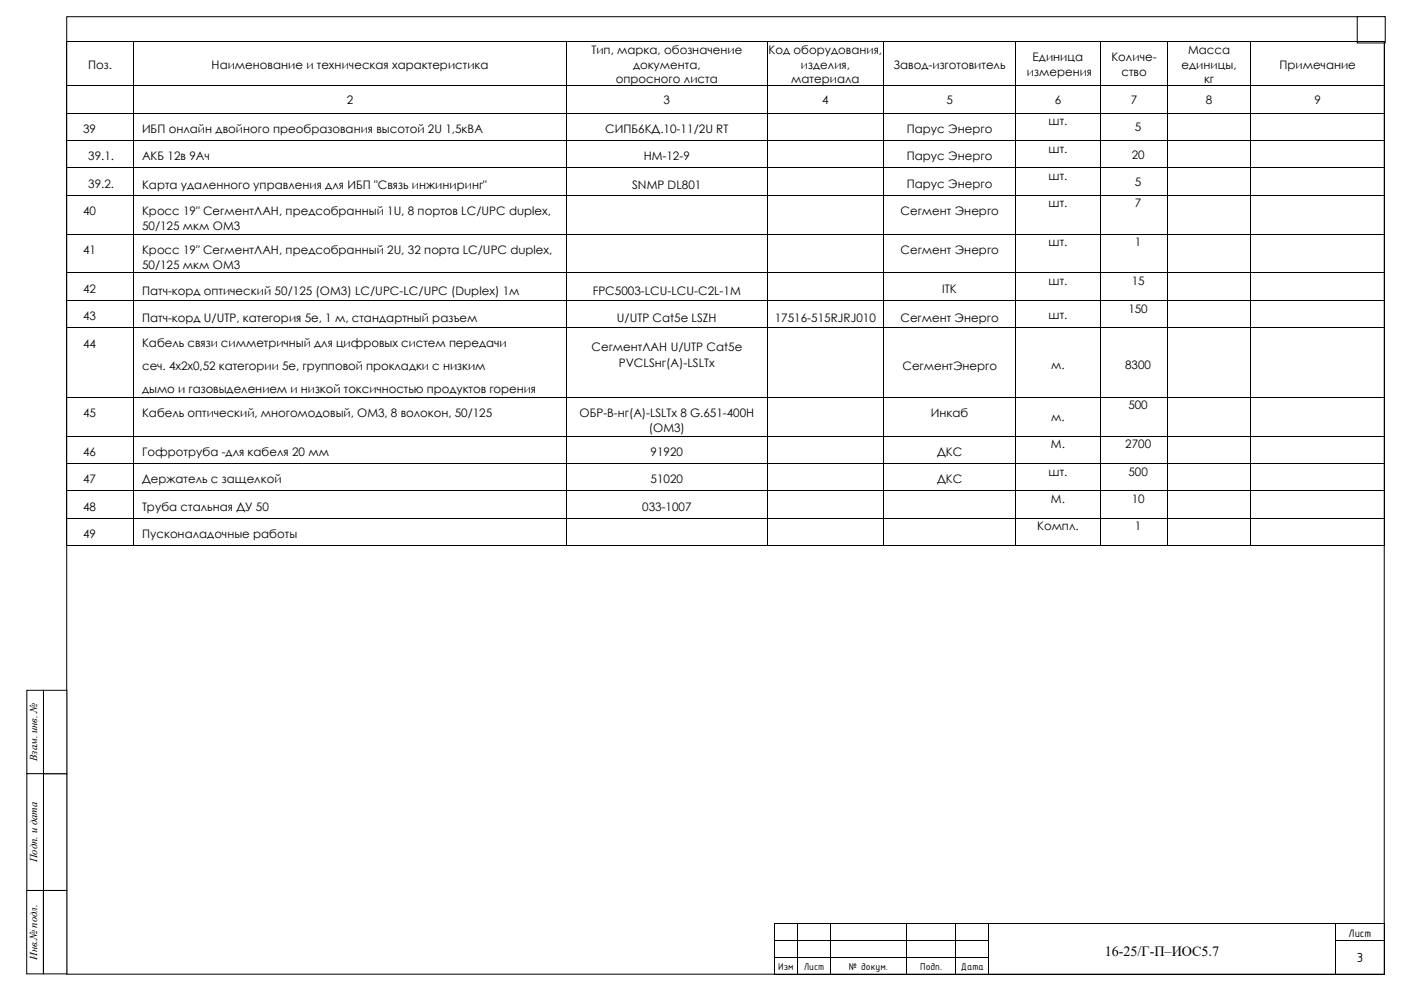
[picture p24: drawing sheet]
<svg xmlns="http://www.w3.org/2000/svg" width="420mm" height="297mm" viewBox="0 0 420 297" stroke-linecap="round" stroke-linejoin="round" font-family="sans-serif">
<defs><g id="words">
<g font-size="4.2">
<text x="331.2" y="286.5">16-25/Г-П–ИОС5.7</text>
<text x="406.8" y="288.5">3</text>
</g>
<g font-size="3.5">
<text x="177.3" y="16.3">Тип, марка, обозначение</text>
<text x="230.4" y="16.3">Код оборудования,</text>
<text x="356.2" y="16.3">Масса</text>
<text x="26.4" y="20.6">Поз.</text>
<text x="63.5" y="20.6">Наименование и техническая характеристика</text>
<text x="189.8" y="20.6">документа,</text>
<text x="240.1" y="20.6">изделия,</text>
<text x="267.8" y="20.6">Завод-изготовитель</text>
<text x="307.9" y="22.7">измерения</text>
<text x="309.6" y="18.4">Единица</text>
<text x="333.2" y="18.4">Количе-</text>
<text x="336.2" y="22.7">ство</text>
<text x="354.2" y="20.6">единицы,</text>
<text x="383.6" y="20.6">Примечание</text>
<text x="184.7" y="24.9">опросного листа</text>
<text x="237.2" y="24.9">материала</text>
<text x="361" y="24.9">кг</text>
<text x="104" y="31.2">2</text>
<text x="199" y="31.2">3</text>
<text x="246.5" y="31.2">4</text>
<text x="283.8" y="31.2">5</text>
<text x="316.2" y="31.2">6</text>
<text x="339" y="31.2">7</text>
<text x="361.5" y="31.2">8</text>
<text x="394.1" y="31.2">9</text>
<text x="24.9" y="39.9">39</text>
<text x="42.6" y="39.9">ИБП онлайн двойного преобразования высотой 2U 1,5кВА</text>
<text x="181.4" y="39.9">СИПБ6КД.10-11/2U RT</text>
<text x="271.9" y="39.9">Парус Энерго</text>
<text x="314.4" y="37.6">шт.</text>
<text x="340.3" y="39.4">5</text>
<text x="314.4" y="45.8">шт.</text>
<text x="339.3" y="47.6">20</text>
<text x="26.5" y="48.1">39.1.</text>
<text x="42.6" y="48">АКБ 12в 9Ач</text>
<text x="193" y="48">HM-12-9</text>
<text x="271.9" y="48">Парус Энерго</text>
<text x="314.4" y="53.9">шт.</text>
<text x="26.5" y="56.3">39.2.</text>
<text x="42.6" y="56.8">Карта удаленного управления для ИБП &quot;Связь инжиниринг&quot;</text>
<text x="189.5" y="56.8">SNMP DL801</text>
<text x="271.9" y="56.2">Парус Энерго</text>
<text x="340.3" y="55.8">5</text>
<text x="24.9" y="64.5">40</text>
<text x="42.6" y="64.4">Кросс 19″ СегментЛАН, предсобранный 1U, 8 портов LC/UPC duplex,</text>
<text x="270" y="64.4">Сегмент Энерго</text>
<text x="314.4" y="62.1">шт.</text>
<text x="340.3" y="62.1">7</text>
<text x="42.6" y="69">50/125 мкм OM3</text>
<text x="24.9" y="76.1">41</text>
<text x="42.6" y="76.1">Кросс 19″ СегментЛАН, предсобранный 2U, 32 порта LC/UPC duplex,</text>
<text x="270" y="76.1">Сегмент Энерго</text>
<text x="314.4" y="73.8">шт.</text>
<text x="340.3" y="73.8">1</text>
<text x="42.6" y="80.7">50/125 мкм OM3</text>
<text x="24.9" y="87.8">42</text>
<text x="42.6" y="88.4">Патч-корд оптический 50/125 (OM3) LC/UPC-LC/UPC (Duplex) 1м</text>
<text x="177.7" y="88.4">FPC5003-LCU-LCU-C2L-1M</text>
<text x="282.5" y="87.8">ITK</text>
<text x="314.4" y="85.5">шт.</text>
<text x="339.3" y="85.5">15</text>
<text x="314.4" y="95.5">шт.</text>
<text x="338.3" y="93.7">150</text>
<text x="24.9" y="96">43</text>
<text x="42.6" y="96.5">Патч-корд U/UTP, категория 5e, 1 м, стандартный разъем</text>
<text x="185" y="96.5">U/UTP Cat5e LSZH</text>
<text x="232.3" y="96.5">17516-515RJRJ010</text>
<text x="270" y="96.5">Сегмент Энерго</text>
<text x="24.9" y="104.2">44</text>
<text x="42.6" y="104.1">Кабель связи симметричный для цифровых систем передачи</text>
<text x="177.3" y="105.3">СегментЛАН U/UTP Cat5e</text>
<text x="42.6" y="111">сеч. 4х2х0,52 категории 5e, групповой прокладки с низким</text>
<text x="185.5" y="109.9">PVCLSнг(А)-LSLTx</text>
<text x="270.5" y="111">СегментЭнерго</text>
<text x="315.2" y="110.5">м.</text>
<text x="337.3" y="110.5">8300</text>
<text x="42.6" y="117.9">дымо и газовыделением и низкой токсичностью продуктов горения</text>
<text x="24.9" y="125">45</text>
<text x="42.6" y="125">Кабель оптический, многомодовый, ОМ3, 8 волокон, 50/125</text>
<text x="173.8" y="125">ОБР-В-нг(А)-LSLTx 8 G.651-400H</text>
<text x="279.1" y="125">Инкаб</text>
<text x="338.3" y="122.7">500</text>
<text x="194.5" y="129.6">(OM3)</text>
<text x="315.2" y="126.3">м.</text>
<text x="24.9" y="136.7">46</text>
<text x="42.6" y="136.7">Гофротруба -для кабеля 20 мм</text>
<text x="195.1" y="136.7">91920</text>
<text x="280.9" y="136.7">ДКС</text>
<text x="315.1" y="134.4">М.</text>
<text x="337.4" y="134.4">2700</text>
<text x="314.4" y="142.6">шт.</text>
<text x="338.3" y="142.6">500</text>
<text x="24.9" y="144.9">47</text>
<text x="42.6" y="144.9">Держатель с защелкой</text>
<text x="195.1" y="144.9">51020</text>
<text x="280.9" y="144.9">ДКС</text>
<text x="24.9" y="153.1">48</text>
<text x="42.6" y="153">Труба стальная ДУ 50</text>
<text x="192.6" y="153">033-1007</text>
<text x="315.1" y="150.7">М.</text>
<text x="339.3" y="150.7">10</text>
<text x="24.9" y="161.2">49</text>
<text x="42.6" y="161.2">Пусконаладочные работы</text>
<text x="310.9" y="158.9">Компл.</text>
<text x="340.3" y="158.9">1</text>
<text x="404.3" y="281">Лист</text>
</g>
<g font-size="3.2">
<text x="11.2" y="228.1" transform="rotate(-90 11.2 228.1)">Взам. инв. №</text>
<text x="11.2" y="258.5" transform="rotate(-90 11.2 258.5)">Подп. и дата</text>
<text x="11.2" y="287.8" transform="rotate(-90 11.2 287.8)">Инв.№ подл.</text>
<text x="233.3" y="290.6">Изм</text>
<text x="241" y="290.6">Лист</text>
<text x="254.5" y="290.6">№ докум.</text>
<text x="275.9" y="290.6">Подп.</text>
<text x="288.1" y="290.6">Дата</text>
</g>
</g></defs>
<g fill="#000">
<path d="M232.1 276.9l.1 .1zM239 276.9l.2 .1zM248.9 276.9l.2 .1zM271.7 276.9l.1 .1zM286.5 276.9l.2 .1zM296.4 276.9l.2 .1zM400.2 276.9l.2 .1zM415.1 276.9l.1 .1zM232.1 281.9l.1 .2zM232.1 286.9l.1 .2zM232.1 291.9l.1 .2zM239 281.9l.2 .2z"/>
<path d="M239 286.9l.2 .2zM239 291.9l.2 .2zM248.9 281.9l.2 .2zM248.9 286.9l.2 .2zM248.9 291.9l.2 .2zM271.7 281.9l.1 .2zM271.7 286.9l.1 .2zM271.7 291.9l.1 .2zM286.5 281.9l.2 .2zM286.5 286.9l.2 .2zM286.5 291.9l.2 .2zM296.4 281.9l.2 .2z"/>
<path d="M296.4 286.9l.2 .2zM296.4 291.9l.2 .2zM400.2 281.9h.2v.2h-.2zM400.2 286.9h.2v.2h-.2zM400.2 291.9h.2v.2h-.2zM400.4 281.9h.3v.2h-.3zM415 281.9h.3v.2h-.3zM415 286.9h.3v.2h-.3zM415 291.9h.3v.2h-.3z"/>
</g>
<g fill="none" stroke="#000" stroke-width=".3">
<path d="M20 5h395v287h-395zM232.2 277v4.9M232.2 276.9h6.8M239.1 277v4.9M239.2 276.9h9.7M249 277v4.9M249.1 276.9h22.6M271.7 277v4.9M271.8 276.9h14.7M286.6 277v4.9M286.7 276.9h9.7M296.5 277v4.9"/>
<path d="M296.6 276.9h103.6M400.3 277v4.9M400.4 276.9h14.7M415.2 277v4.9M232.2 282.1v4.8M232.2 287.1v4.8M232.2 281.9h6.8M232.2 286.9h6.8M232.2 292h6.8M239.1 282.1v4.8M239.1 287.1v4.8M239.2 281.9h9.7"/>
<path d="M239.2 286.9h9.7M239.2 292h9.7M249 282.1v4.8M249 287.1v4.8M249.1 281.9h22.6M249.1 286.9h22.6M249.1 292h22.6M271.7 282.1v4.8M271.7 287.1v4.8M271.8 281.9h14.7M271.8 286.9h14.7M271.8 292h14.7"/>
<path d="M286.6 282.1v4.8M286.6 287.1v4.8M286.7 281.9h9.7M286.7 286.9h9.7M286.7 292h9.7M296.5 282.1v4.8M296.5 287.1v4.8M296.6 292h103.6M400.3 282.1v4.8M400.3 287.1v4.8M400.4 292h14.6M400.7 282h14.3"/>
<path d="M415.2 282.1v4.8M415.2 287.1v4.8"/>
</g>
<g fill="#fff" stroke="#000" stroke-width=".3">
<path d="M13 266.9h7v25h-7z" fill-rule="evenodd"/>
<path d="M13 231.9h7v35h-7z" fill-rule="evenodd"/>
<path d="M13 206.9h7v25h-7z" fill-rule="evenodd"/>
<path d="M8 206.9h5v25h-5z" fill-rule="evenodd"/>
<path d="M8 231.9h5v35h-5z" fill-rule="evenodd"/>
<path d="M8 266.9h5v25h-5z" fill-rule="evenodd"/>
<path d="M406.9 5h8.4v7.9h-8.4z" fill-rule="evenodd"/>
</g>
<g fill="#000">
<path d="M19.9 12.5l.2 .2zM39.9 12.5l.1 .2zM169.9 12.5l.2 .2zM229.9 12.5l.1 .2zM264.9 12.5l.2 .2zM304.3 12.5l.2 .2zM329.9 12.5l.2 .2zM349.9 12.5l.2 .2zM374.9 12.5l.2 .2zM415 12.5l.1 .2zM19.9 25.7l.2 .1zM19.9 33.8l.2 .2z"/>
<path d="M39.9 25.7l.1 .1zM39.9 33.8l.1 .2zM169.9 25.7l.2 .1zM169.9 33.8l.2 .2zM229.9 25.7l.1 .1zM229.9 33.8l.1 .2zM264.9 25.7l.2 .1zM264.9 33.8l.2 .2zM304.3 25.7l.2 .1zM304.3 33.8l.2 .2zM329.9 25.7l.2 .1zM329.9 33.8l.2 .2z"/>
<path d="M349.9 25.7l.2 .1zM349.9 33.8l.2 .2zM374.9 25.7l.2 .1zM374.9 33.8l.2 .2zM415 25.7l.1 .1zM415 33.8l.1 .2zM19.9 42l.2 .2zM19.9 50.2l.2 .2zM19.9 58.4l.2 .1zM39.9 42l.1 .2zM39.9 50.2l.1 .2zM39.9 58.4l.1 .1z"/>
<path d="M169.9 42l.2 .2zM169.9 50.2l.2 .2zM169.9 58.4l.2 .1zM229.9 42l.1 .2zM229.9 50.2l.1 .2zM229.9 58.4l.1 .1zM264.9 42l.2 .2zM264.9 50.2l.2 .2zM264.9 58.4l.2 .1zM304.3 42l.2 .2zM304.3 50.2l.2 .2zM304.3 58.4l.2 .1z"/>
<path d="M329.9 42l.2 .2zM329.9 50.2l.2 .2zM329.9 58.4l.2 .1zM349.9 42l.2 .2zM349.9 50.2l.2 .2zM349.9 58.4l.2 .1zM374.9 42l.2 .2zM374.9 50.2l.2 .2zM374.9 58.4l.2 .1zM415 42l.1 .2zM415 50.2l.1 .2zM415 58.4l.1 .1z"/>
<path d="M19.9 70.1l.2 .1zM39.9 70.1l.1 .1zM169.9 70.1l.2 .1zM229.9 70.1l.1 .1zM264.9 70.1l.2 .1zM304.3 70.1l.2 .1zM329.9 70.1l.2 .1zM349.9 70.1l.2 .1zM374.9 70.1l.2 .1zM415 70.1l.1 .1zM19.9 81.7l.2 .2zM19.9 90l.2 .1z"/>
<path d="M19.9 98.1l.2 .2zM39.9 81.7l.1 .2zM39.9 90l.1 .1zM39.9 98.1l.1 .2zM169.9 81.7l.2 .2zM169.9 90l.2 .1zM169.9 98.1l.2 .2zM229.9 81.7l.1 .2zM229.9 90l.1 .1zM229.9 98.1l.1 .2zM264.9 81.7l.2 .2zM264.9 90l.2 .1z"/>
<path d="M264.9 98.1l.2 .2zM304.3 81.7l.2 .2zM304.3 90l.2 .1zM304.3 98.1l.2 .2zM329.9 81.7l.2 .2zM329.9 90l.2 .1zM329.9 98.1l.2 .2zM349.9 81.7l.2 .2zM349.9 90l.2 .1zM349.9 98.1l.2 .2zM374.9 81.7l.2 .2zM374.9 90l.2 .1z"/>
<path d="M374.9 98.1l.2 .2zM415 81.7l.1 .2zM415 90l.1 .1zM415 98.1l.1 .2zM19.9 119l.2 .1zM39.9 119l.1 .1zM169.9 119l.2 .1zM229.9 119l.1 .1zM264.9 119l.2 .1zM304.3 119l.2 .1zM329.9 119l.2 .1zM349.9 119l.2 .1z"/>
<path d="M374.9 119l.2 .1zM415 119l.1 .1zM19.9 130.6l.2 .2zM19.9 138.8l.2 .2zM39.9 130.6l.1 .2zM39.9 138.8l.1 .2zM169.9 130.6l.2 .2zM169.9 138.8l.2 .2zM229.9 130.6l.1 .2zM229.9 138.8l.1 .2zM264.9 130.6l.2 .2zM264.9 138.8l.2 .2z"/>
<path d="M304.3 130.6l.2 .2zM304.3 138.8l.2 .2zM329.9 130.6l.2 .2zM329.9 138.8l.2 .2zM349.9 130.6l.2 .2zM349.9 138.8l.2 .2zM374.9 130.6l.2 .2zM374.9 138.8l.2 .2zM415 130.6l.1 .2zM415 138.8l.1 .2zM19.9 147l.2 .2zM19.9 155.2l.2 .2z"/>
<path d="M39.9 147l.1 .2zM39.9 155.2l.1 .2zM169.9 147l.2 .2zM169.9 155.2l.2 .2zM229.9 147l.1 .2zM229.9 155.2l.1 .2zM264.9 147l.2 .2zM264.9 155.2l.2 .2zM304.3 147l.2 .2zM304.3 155.2l.2 .2zM329.9 147l.2 .2zM329.9 155.2l.2 .2z"/>
<path d="M349.9 147l.2 .2zM349.9 155.2l.2 .2zM374.9 147l.2 .2zM374.9 155.2l.2 .2zM415 147l.1 .2zM415 155.2l.1 .2zM19.9 163.4l.2 .2zM39.9 163.4l.1 .2zM169.9 163.4l.2 .2zM229.9 163.4l.1 .2zM264.9 163.4l.2 .2zM304.3 163.4l.2 .2z"/>
<path d="M329.9 163.4l.2 .2zM349.9 163.4l.2 .2zM374.9 163.4l.2 .2zM415 163.4l.1 .2z"/>
</g>
<g fill="none" stroke="#000" stroke-width=".3">
<path d="M20 12.7v13M20.1 12.6h19.8M40 12.7v13M40 12.6h129.9M170 12.7v13M170.1 12.6h59.8M230 12.7v13M230 12.6h34.9M265 12.7v13M265.1 12.6h39.2M304.4 12.7v13M304.5 12.6h25.4"/>
<path d="M330 12.7v13M330.1 12.6h19.8M350 12.7v13M350.1 12.6h24.8M375 12.7v13M375.1 12.6h39.9M415 12.7v13M20 25.8v8M20 34v8M20.1 25.7h19.8M20.1 33.9h19.8M40 25.8v8"/>
<path d="M40 34v8M40 25.7h129.9M40 33.9h129.9M170 25.8v8M170 34v8M170.1 25.7h59.8M170.1 33.9h59.8M230 25.8v8M230 34v8M230 25.7h34.9M230 33.9h34.9M265 25.8v8"/>
<path d="M265 34v8M265.1 25.7h39.2M265.1 33.9h39.2M304.4 25.8v8M304.4 34v8M304.5 25.7h25.4M304.5 33.9h25.4M330 25.8v8M330 34v8M330.1 25.7h19.8M330.1 33.9h19.8M350 25.8v8"/>
<path d="M350 34v8M350.1 25.7h24.8M350.1 33.9h24.8M375 25.8v8M375 34v8M375.1 25.7h39.9M375.1 33.9h39.9M415 25.8v8M415 34v8M20 42.2v8M20 50.4v8M20 58.5v11.6"/>
<path d="M20.1 42.1h19.8M20.1 50.3h19.8M20.1 58.5h19.8M40 42.2v8M40 50.4v8M40 58.5v11.6M40 42.1h129.9M40 50.3h129.9M40 58.5h129.9M170 42.2v8M170 50.4v8M170 58.5v11.6"/>
<path d="M170.1 42.1h59.8M170.1 50.3h59.8M170.1 58.5h59.8M230 42.2v8M230 50.4v8M230 58.5v11.6M230 42.1h34.9M230 50.3h34.9M230 58.5h34.9M265 42.2v8M265 50.4v8M265 58.5v11.6"/>
<path d="M265.1 42.1h39.2M265.1 50.3h39.2M265.1 58.5h39.2M304.4 42.2v8M304.4 50.4v8M304.4 58.5v11.6M304.5 42.1h25.4M304.5 50.3h25.4M304.5 58.5h25.4M330 42.2v8M330 50.4v8M330 58.5v11.6"/>
<path d="M330.1 42.1h19.8M330.1 50.3h19.8M330.1 58.5h19.8M350 42.2v8M350 50.4v8M350 58.5v11.6M350.1 42.1h24.8M350.1 50.3h24.8M350.1 58.5h24.8M375 42.2v8M375 50.4v8M375 58.5v11.6"/>
<path d="M375.1 42.1h39.9M375.1 50.3h39.9M375.1 58.5h39.9M415 42.2v8M415 50.4v8M415 58.5v11.6M20 70.2v11.5M20.1 70.1h19.8M40 70.2v11.5M40 70.1h129.9M170 70.2v11.5M170.1 70.1h59.8"/>
<path d="M230 70.2v11.5M230 70.1h34.9M265 70.2v11.5M265.1 70.1h39.2M304.4 70.2v11.5M304.5 70.1h25.4M330 70.2v11.5M330.1 70.1h19.8M350 70.2v11.5M350.1 70.1h24.8M375 70.2v11.5M375.1 70.1h39.9"/>
<path d="M415 70.2v11.5M20 81.9v8.1M20 90.1v8M20 98.3v20.7M20.1 81.8h19.8M20.1 90h19.8M20.1 98.2h19.8M40 81.9v8.1M40 90.1v8M40 98.3v20.7M40 81.8h129.9M40 90h129.9"/>
<path d="M40 98.2h129.9M170 81.9v8.1M170 90.1v8M170 98.3v20.7M170.1 81.8h59.8M170.1 90h59.8M170.1 98.2h59.8M230 81.9v8.1M230 90.1v8M230 98.3v20.7M230 81.8h34.9M230 90h34.9"/>
<path d="M230 98.2h34.9M265 81.9v8.1M265 90.1v8M265 98.3v20.7M265.1 81.8h39.2M265.1 90h39.2M265.1 98.2h39.2M304.4 81.9v8.1M304.4 90.1v8M304.4 98.3v20.7M304.5 81.8h25.4M304.5 90h25.4"/>
<path d="M304.5 98.2h25.4M330 81.9v8.1M330 90.1v8M330 98.3v20.7M330.1 81.8h19.8M330.1 90h19.8M330.1 98.2h19.8M350 81.9v8.1M350 90.1v8M350 98.3v20.7M350.1 81.8h24.8M350.1 90h24.8"/>
<path d="M350.1 98.2h24.8M375 81.9v8.1M375 90.1v8M375 98.3v20.7M375.1 81.8h39.9M375.1 90h39.9M375.1 98.2h39.9M415 81.9v8.1M415 90.1v8M415 98.3v20.7M20 119.1v11.5M20.1 119h19.8"/>
<path d="M40 119.1v11.5M40 119h129.9M170 119.1v11.5M170.1 119h59.8M230 119.1v11.5M230 119h34.9M265 119.1v11.5M265.1 119h39.2M304.4 119.1v11.5M304.5 119h25.4M330 119.1v11.5M330.1 119h19.8"/>
<path d="M350 119.1v11.5M350.1 119h24.8M375 119.1v11.5M375.1 119h39.9M415 119.1v11.5M20 130.8v8M20 139v8M20.1 130.7h19.8M20.1 138.9h19.8M40 130.8v8M40 139v8M40 130.7h129.9"/>
<path d="M40 138.9h129.9M170 130.8v8M170 139v8M170.1 130.7h59.8M170.1 138.9h59.8M230 130.8v8M230 139v8M230 130.7h34.9M230 138.9h34.9M265 130.8v8M265 139v8M265.1 130.7h39.2"/>
<path d="M265.1 138.9h39.2M304.4 130.8v8M304.4 139v8M304.5 130.7h25.4M304.5 138.9h25.4M330 130.8v8M330 139v8M330.1 130.7h19.8M330.1 138.9h19.8M350 130.8v8M350 139v8M350.1 130.7h24.8"/>
<path d="M350.1 138.9h24.8M375 130.8v8M375 139v8M375.1 130.7h39.9M375.1 138.9h39.9M415 130.8v8M415 139v8M20 147.2v8M20 155.4v8M20.1 147.1h19.8M20.1 155.3h19.8M40 147.2v8"/>
<path d="M40 155.4v8M40 147.1h129.9M40 155.3h129.9M170 147.2v8M170 155.4v8M170.1 147.1h59.8M170.1 155.3h59.8M230 147.2v8M230 155.4v8M230 147.1h34.9M230 155.3h34.9M265 147.2v8"/>
<path d="M265 155.4v8M265.1 147.1h39.2M265.1 155.3h39.2M304.4 147.2v8M304.4 155.4v8M304.5 147.1h25.4M304.5 155.3h25.4M330 147.2v8M330 155.4v8M330.1 147.1h19.8M330.1 155.3h19.8M350 147.2v8"/>
<path d="M350 155.4v8M350.1 147.1h24.8M350.1 155.3h24.8M375 147.2v8M375 155.4v8M375.1 147.1h39.9M375.1 155.3h39.9M415 147.2v8M415 155.4v8M20.1 163.5h19.8M40 163.5h129.9M170.1 163.5h59.8"/>
<path d="M230 163.5h34.9M265.1 163.5h39.2M304.5 163.5h25.4M330.1 163.5h19.8M350.1 163.5h24.8M375.1 163.5h39.9"/>
</g>
<use href="#words"/>
</svg>
